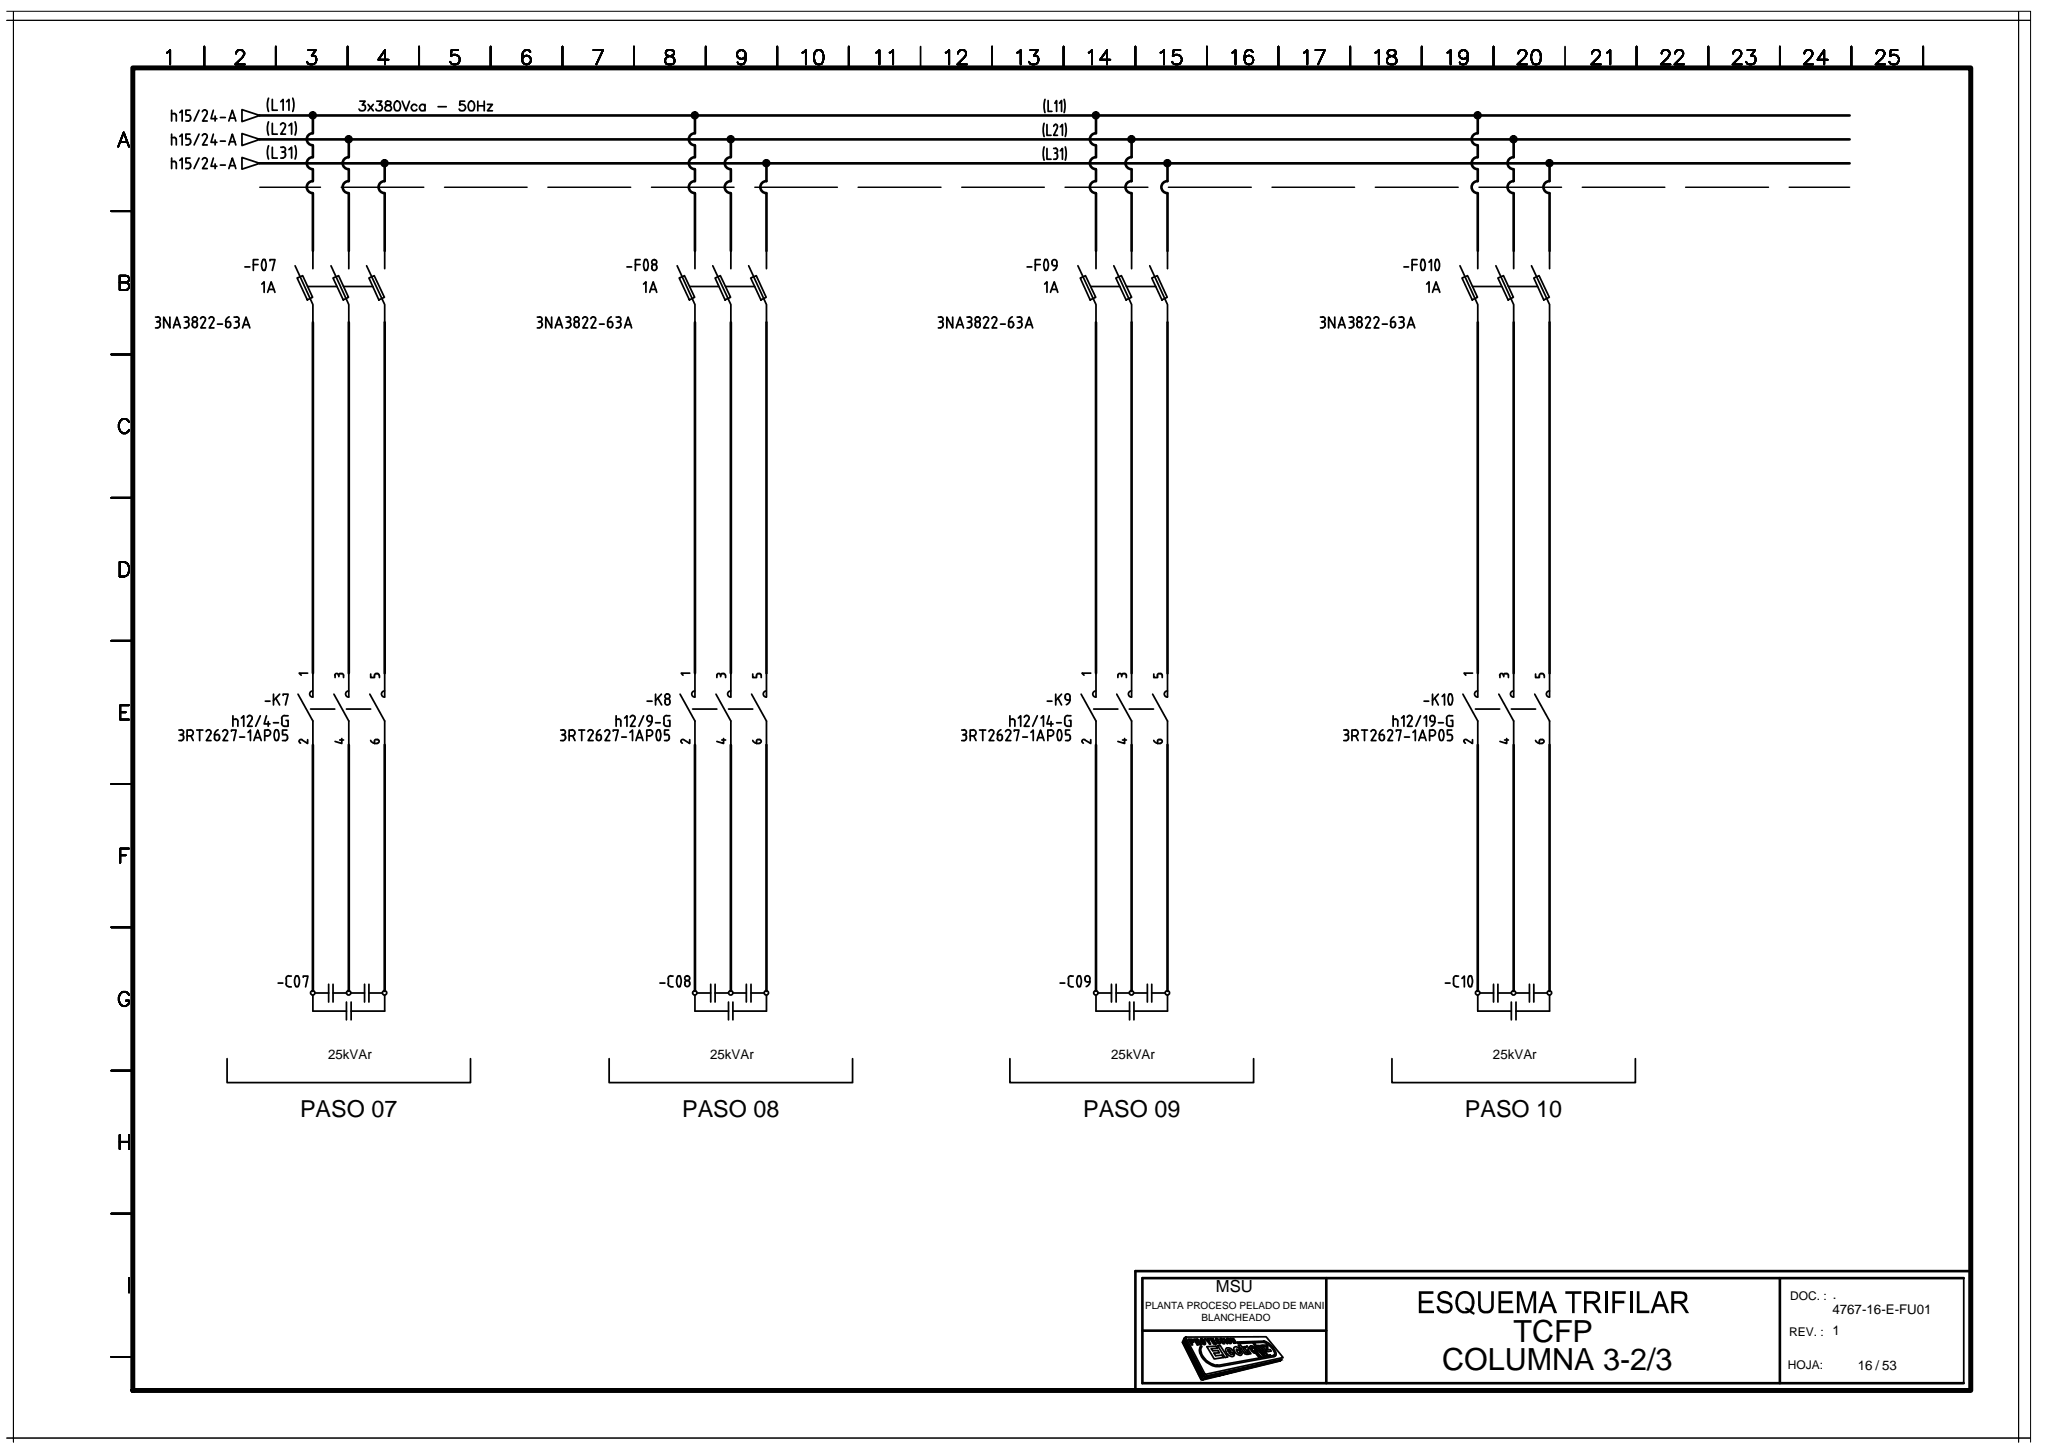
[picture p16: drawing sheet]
<svg xmlns="http://www.w3.org/2000/svg" width="297mm" height="210mm" viewBox="0 0 297 210" stroke-linecap="round" stroke-linejoin="round" font-family="sans-serif">
<defs><g id="words">
<g font-size="4.4">
<text x="219.5" y="194.6">TCFP</text>
<text x="209.2" y="198.8">COLUMNA 3-2/3</text>
</g>
<g font-size="3.4">
<text x="43.5" y="162.1">PASO 07</text>
<text x="98.9" y="162.1">PASO 08</text>
<text x="157.1" y="162.1">PASO 09</text>
<text x="212.5" y="162.1">PASO 10</text>
</g>
<text font-size="2.4" x="176.4" y="187.4">MSU</text>
<g font-size="1.9">
<text x="47.6" y="153.6">25kVAr</text>
<text x="103" y="153.6">25kVAr</text>
<text x="161.2" y="153.6">25kVAr</text>
<text x="216.5" y="153.6">25kVAr</text>
<text x="265.8" y="190.6">4767-16-E-FU01</text>
<text x="269.5" y="198.7">16 / 53</text>
</g>
<g font-size="1.7">
<text x="259.6" y="188.5">DOC. : .</text>
<text x="259.5" y="193.7">REV. : 1</text>
<text x="259.3" y="198.6">HOJA:</text>
</g>
<g font-size="1.5">
<text x="166.1" y="189.9">PLANTA PROCESO PELADO DE MANI</text>
<text x="174.3" y="191.6">BLANCHEADO</text>
</g>
</g></defs>
<path d="M1 1.6h293.5v207.6M1.9 1.7v1.2h290.9v-1.2v1.2h1.7h-1.7v205.7h1.7h-1.7v.6v-.6h-290.9v.6v-.6h-.9h.9v-205.7h-.9h.9zM1.9 2.9h290.9v205.7h-290.9z" fill="none" stroke="#000" stroke-width=".15"/>
<g fill="none" stroke="#000" stroke-width=".38">
<path d="M37.7 16.7h230.6M45.4 19.3a.87 .87 0 0 0-.9 .9 .87 .87 0 0 0 .9 .9M45.4 16.7v2.6M100.8 19.3a.87 .87 0 0 0-.9 .9 .87 .87 0 0 0 .9 .9M100.8 16.7v2.6M158.9 19.3a.87 .87 0 0 0-.8 .9 .87 .87 0 0 0 .8 .9M159 16.7v2.6M214.3 19.3a.87 .87 0 0 0-.9 .9 .87 .87 0 0 0 .9 .9M214.3 16.7v2.6M37.7 20.2h230.6M37.7 23.7h230.6M45.4 26.3a.87 .87 0 0 0-.9 .8 .87 .87 0 0 0 .9 .9"/>
<path d="M45.4 22.8a.87 .87 0 0 0-.9 .9 .87 .87 0 0 0 .9 .8M45.4 21.1v1.7M45.4 24.6v1.7M45.4 28.1v8.3M50.6 24.6v1.7a.87 .87 0 0 0-.9 .8 .87 .87 0 0 0 .9 .9M50.6 20.2v2.6a.87 .87 0 0 0-.9 .9 .87 .87 0 0 0 .9 .8M50.6 28.1v8.3M55.8 26.3a.87 .87 0 0 0-.9 .8 .87 .87 0 0 0 .9 .9M55.8 23.7v2.6M55.8 28.1v8.3M100.8 26.3a.87 .87 0 0 0-.9 .8 .87 .87 0 0 0 .9 .9M100.8 22.8a.87 .87 0 0 0-.9 .9 .87 .87 0 0 0 .9 .8"/>
<path d="M100.8 21.1v1.7M100.8 24.6v1.7M100.8 28.1v8.3M106 24.6v1.7a.87 .87 0 0 0-.9 .8 .87 .87 0 0 0 .9 .9M106 20.2v2.6a.87 .87 0 0 0-.9 .9 .87 .87 0 0 0 .9 .8M106 28.1v8.3M111.1 26.3a.87 .87 0 0 0-.8 .8 .87 .87 0 0 0 .8 .9M111.2 23.7v2.6M111.2 28.1v8.3M158.9 26.3a.87 .87 0 0 0-.8 .8 .87 .87 0 0 0 .8 .9M158.9 22.8a.87 .87 0 0 0-.8 .9 .87 .87 0 0 0 .8 .8M159 21.1v1.7"/>
<path d="M159 24.6v1.7M159 28.1v8.3M164.1 24.6v1.7a.87 .87 0 0 0-.9 .8 .87 .87 0 0 0 .9 .9M164.1 20.2v2.6a.87 .87 0 0 0-.9 .9 .87 .87 0 0 0 .9 .8M164.1 28.1v8.3M169.3 26.3a.87 .87 0 0 0-.9 .8 .87 .87 0 0 0 .9 .9M169.3 23.7v2.6M169.3 28.1v8.3M214.3 26.3a.87 .87 0 0 0-.9 .8 .87 .87 0 0 0 .9 .9M214.3 22.8a.87 .87 0 0 0-.9 .9 .87 .87 0 0 0 .9 .8M214.3 21.1v1.7M214.3 24.6v1.7"/>
<path d="M214.3 28.1v8.3M219.5 26.3a.87 .87 0 0 0-.8 .8 .87 .87 0 0 0 .8 .9M219.5 22.8a.87 .87 0 0 0-.8 .9 .87 .87 0 0 0 .8 .8M219.5 20.2v2.6M219.5 24.6v1.7M219.5 28.1v8.3M224.7 23.7v2.6a.87 .87 0 0 0-.8 .8 .87 .87 0 0 0 .8 .9M224.7 28.1v8.3M45.4 46.8v50.8M50.6 46.8v50.8M55.8 46.8v50.8M100.8 46.8v50.8"/>
<path d="M106 46.8v50.8M111.2 46.8v50.8M159 46.8v50.8M164.1 46.8v50.8M169.3 46.8v50.8M214.3 46.8v50.8M219.5 46.8v50.8M224.7 46.8v50.8M45.4 108.1v35.6M50.6 108.1v35.6M55.8 108.1v35.6M100.8 108.1v35.6"/>
<path d="M106 108.1v35.6M111.2 108.1v35.6M159 108.1v35.6M164.1 108.1v35.6M169.3 108.1v35.6M214.3 108.1v35.6M219.5 108.1v35.6M224.7 108.1v35.6M165.7 193h26.7M192.4 185.4v15.2M232.9 187.3v3.2M236.6 187.3v3.2"/>
<path d="M258.1 185.4v15.2M284.8 185.4h-119.1v15.2h119.1M285.8 184.4h-121.1v17.3"/>
</g>
<g fill="none" stroke="#000" stroke-width=".25">
<path d="M24.2 7.6l.5-.3v2M24.9 16v1.6M24.9 19.5v1.5M24.9 16.5h.4M24.9 20h.4M25.3 16.5l.2 .1 .1 1M25.3 19.9l.1 .1 .2 .2M26.1 16.3l.3-.3v1.6M26.1 19.8l.3-.3v1.5M27 17.6h.3M27.3 16.7a.41 .41 0 0 1 .3 .5M27.6 16h-.6v.7h.3"/>
<path d="M27.6 19.5h-.6v.6h.3M27.6 17.2l-.1 .3-.2 .1M28.9 16l-.7 1.6M28.9 19.5l-.7 1.5M29.4 16.2a.36 .36 0 0 1 .4-.2 .36 .36 0 0 1 .2 .5M29.4 19.7a.36 .36 0 0 1 .4-.3 .36 .36 0 0 1 .2 .6M29.6 6.8v3M30 16.5l-.6 1.1h.7M30 20l-.6 1h.7M30.9 16l-.3 1.2h.9M30.9 19.5l-.3 1.1h.9M31.2 16.8v.8"/>
<path d="M32 17h.7M33.2 17.6l.5-1.6 .5 1.6M33.4 17.1h.7M34.2 7.8a.51 .51 0 0 1 .4-.5h.4a.53 .53 0 0 1 .3 .8l-.2 .3-1 .9h1.4M35.1 15.9l2.6 .8-2.6 .9zM35.1 19.4l2.6 .8-2.6 .9zM39 14.2a2.73 2.73 0 0 0 0 2M39 17.7a2.73 2.73 0 0 0 0 1.9M39.5 14.4v1.6h.7M39.5 17.9v1.6h.7M40 6.8v3M40.7 18.1a.36 .36 0 0 1 .5-.2 .36 .36 0 0 1 .1 .5"/>
<path d="M40.7 14.8l.4-.4v1.6M41.4 18.4l-.7 1.1h.7M41.6 14.8l.3-.4v1.6M41.9 18.2l.4-.3v1.6M42.5 14.2a2.73 2.73 0 0 1 0 2M42.8 17.7a2.73 2.73 0 0 1 0 1.9M44.7 7.3h1.1l-.6 .8a.64 .64 0 0 1 .7 .6 .64 .64 0 0 1-.6 .6h-.6l-.2-.3M50.4 6.8v3M52.2 14.7h.8l-.5 .5a.44 .44 0 0 1 .5 .5 .44 .44 0 0 1-.6 .4l-.2-.1-.1-.2M53.4 15.1l.7 1M54.1 15.1l-.7 1M54.7 14.7h.7l-.4 .5a.44 .44 0 0 1 .5 .5 .44 .44 0 0 1-.6 .4l-.2-.1-.2-.2"/>
<path d="M56 14.8l-.1 .2 .2 .2a.58 .58 0 0 1 .7 .6 .49 .49 0 0 1-.6 .3 .49 .49 0 0 1-.4-.5 .68 .68 0 0 1 .7-.4l.1-.1 .1-.2a.48 .48 0 0 0-.7-.1zM56.3 8.7h-1.4l.9-1.4v2M57.4 14.8l.3-.1a.82 .82 0 0 1 0 1.4h-.1a.72 .72 0 0 1-.4-1.1zM58.3 14.7l.6 1.4 .5-1.4M60.5 15.4a.44 .44 0 0 0-.7-.1 .44 .44 0 0 0 0 .6 .44 .44 0 0 0 .7 0M60.8 6.8v3M61.6 15.4a.44 .44 0 0 0-.6-.1 .44 .44 0 0 0 0 .6 .44 .44 0 0 0 .6 0M61.6 15.1v1M63.5 15.5h1.2M66.5 7.3h-1l-.1 .9a.74 .74 0 0 1 1.1 0 .74 .74 0 0 1-.2 1.1 .74 .74 0 0 1-1-.3M67.4 14.7h-.7v.6a.49 .49 0 0 1 .7 0 .49 .49 0 0 1-.1 .7 .49 .49 0 0 1-.7-.2M68.1 14.8l.4-.1a.82 .82 0 0 1 0 1.4h-.2a.72 .72 0 0 1-.3-1.1z"/>
<path d="M69.3 14.7v1.4M69.3 15.4h.9M70.2 14.7v1.4M70.7 15.1h.7l-.7 1h.7M71.2 6.8v3M76.9 7.6a.62 .62 0 0 0-.9-.2 1.97 1.97 0 0 0-.2 1.6 .64 .64 0 0 0 1 .1 .64 .64 0 0 0-.2-1 .64 .64 0 0 0-.9 .6M81.6 6.8v3M86.1 7.3h1.4l-1 2M91.9 6.8v3M96.6 7.4a.45 .45 0 0 0 .3 .7 .82 .82 0 0 1 .9 .9l-.1 .1a.79 .79 0 0 1-1.2-.1 .65 .65 0 0 1 .6-.8l.4-.1a.45 .45 0 0 0 .2-.7l-.3-.1zM102.4 6.8v3M108.2 7.9a.64 .64 0 0 1-.9 .6 .64 .64 0 0 1-.3-1 .64 .64 0 0 1 1.1 .1 1.97 1.97 0 0 1-.2 1.7 .64 .64 0 0 1-.9-.3"/>
<path d="M112.7 6.8v3M116.4 7.6l.5-.3v2M118.4 7.4a.68 .68 0 0 1 .9 .2 1.66 1.66 0 0 1-.1 1.7 .73 .73 0 0 1-1-.3 1.84 1.84 0 0 1 .2-1.6zM123.1 6.8v3M127.1 7.6l.5-.3v2M129 7.6l.5-.3v2M133.5 6.8v3M137.2 7.6l.5-.3v2M138.9 7.8l.2-.4 .6-.1a.53 .53 0 0 1 .3 .8l-1.1 1.2h1.4M143.9 6.8v3M147.5 7.6l.5-.3v2M149.4 7.3h1.1l-.6 .8a.64 .64 0 0 1 .7 .6 .64 .64 0 0 1-.6 .6 .62 .62 0 0 1-.8-.3"/>
<path d="M151.4 17.9l-.1 .8 .1 1.1M151.6 14.4l-.2 .8 .2 1.1M151.8 18.1v1.5h.6M152 14.6v1.6h.6M153 15l.2-.4v1.6M153.1 18a.37 .37 0 0 1 .2 .6M153.1 18.1l-.3 .2M153.3 18.6l-.5 1h.6M153.7 15l.3-.4v1.6M153.8 18.4l.3-.3v1.5M154.3 6.8v3M154.3 14.4l.2 .8-.2 1.1"/>
<path d="M154.5 17.9l.1 .8-.1 1.1M157.9 7.6l.5-.3v2M161 8.7h-1.4l1-1.4v2M164.7 6.8v3M168.3 7.6l.5-.3v2M171.2 7.3h-1l-.1 .9a.74 .74 0 0 1 1.1-.1 .74 .74 0 0 1-.1 1.1 .74 .74 0 0 1-1.1-.2M175 6.8v3M178.7 7.6l.5-.3v2M181.7 7.6a.61 .61 0 0 0-.6-.3 .61 .61 0 0 0-.5 .3 1.56 1.56 0 0 0 .2 1.7 .64 .64 0 0 0 .9-.3 .64 .64 0 0 0-.4-.9 .64 .64 0 0 0-.8 .6M185.4 6.8v3M189.1 7.6l.5-.3v2M190.8 7.3h1.4l-1 2"/>
<path d="M195.8 6.8v3M199.5 7.6l.5-.3v2M201.4 7.4a.42 .42 0 0 0 .1 .7 .83 .83 0 0 1 1.1 .9l-.2 .1a.81 .81 0 0 1-1.2-.1 .65 .65 0 0 1 .6-.8l.3-.1a.45 .45 0 0 0 .3-.7l-.3-.1zM206.2 6.8v3M209.9 7.6l.5-.3v2M212.9 7.9a.64 .64 0 0 1-.9 .6 .64 .64 0 0 1-.2-1 .64 .64 0 0 1 1 .1 1.97 1.97 0 0 1-.2 1.7 .62 .62 0 0 1-.9-.3M216.6 6.8v3M220.2 7.8a.51 .51 0 0 1 .4-.5h.4a.53 .53 0 0 1 .3 .8l-1.2 1.2h1.4M222.4 7.4a.73 .73 0 0 1 1 .2 1.84 1.84 0 0 1-.2 1.7 .68 .68 0 0 1-1-.3 1.66 1.66 0 0 1 .2-1.6zM227 6.8v3M230.9 7.8l.2-.4 .6-.1a.53 .53 0 0 1 .3 .8l-1.2 1.2h1.4M233.1 7.6l.5-.3v2"/>
<path d="M237.4 6.8v3M241 7.8a.51 .51 0 0 1 .4-.5h.4a.53 .53 0 0 1 .3 .8l-.2 .3-1 .9h1.4M243 7.8l.2-.4 .6-.1a.53 .53 0 0 1 .3 .8l-1.2 1.2h1.4M247.8 6.8v3M251.4 7.8a.51 .51 0 0 1 .4-.5h.4a.53 .53 0 0 1 .3 .8l-1.2 1.2h1.3M253.4 7.3h1.2l-.6 .8a.64 .64 0 0 1 .7 .6 .64 .64 0 0 1-.7 .6 .62 .62 0 0 1-.8-.3M258.1 6.8v3M261.7 7.8a.51 .51 0 0 1 .4-.5h.4a.53 .53 0 0 1 .3 .8l-1.2 1.2h1.4M265.1 8.7h-1.5l1-1.4v2M268.5 6.8v3M272.2 7.8a.51 .51 0 0 1 .3-.5h.4a.53 .53 0 0 1 .3 .8l-.1 .3-1.1 .9h1.4M275.2 7.3h-1l-.1 .9a.74 .74 0 0 1 1.1-.1 .74 .74 0 0 1-.1 1.1 .74 .74 0 0 1-1.1-.2"/>
<path d="M278.9 6.8v3M16.1 30.6h3.2M17.1 21.3l.8-2.1 .8 2.1M17.4 20.6h1M24.9 22.9v1.6M24.9 23.4h.4M25.3 23.4h.1l.2 .3M25.6 20.3v.7M25.6 23.7v.8M26.1 23.3l.3-.4v1.6M27 21h.3M27 24.5h.3"/>
<path d="M27.3 20.1h.2l.1 .4M27.3 23.6a.45 .45 0 0 1 .3 .4 .45 .45 0 0 1-.3 .5M27.6 22.9h-.6v.7h.3M27.6 20.5a.4 .4 0 0 1-.3 .5M28.9 22.9l-.7 1.6M29.4 23.2a.36 .36 0 0 1 .4-.3 .36 .36 0 0 1 .2 .5M30 23.4l-.6 1.1h.7M30.9 22.9l-.3 1.2h.9M31.2 20.3v.7M31.2 23.8v.7M32 20.5h.7M32 23.9h.7"/>
<path d="M33.2 21l.5-1.5 .5 1.5M33.2 24.5l.5-1.6 .5 1.6M33.4 20.6h.7M33.4 24h.7M35.1 22.8l2.6 .9-2.6 .8zM35.5 38.7h.7M36.7 38.4h.7M37.4 37.7h-.7v1.5M38.1 37.8a1.08 1.08 0 0 0 .2 1.4l.2-.1M38.4 37.8a1.46 1.46 0 0 1 0 1.3M38.5 37.7l-.2-.1-.2 .1M39 21.1a2.73 2.73 0 0 0 0 2"/>
<path d="M39.2 37.8v-.1h.7l-.4 1.5M39.5 21.4v1.5h.7M40.7 21.4h.4M40.7 22.9h.4M41 21.3a.37 .37 0 0 1 .4 .5 .37 .37 0 0 1-.5 .2M41 22a.41 .41 0 0 1 .4 .5M41.4 22.5l-.2 .3-.2 .1M41.9 21.7l.4-.3v1.5M42.8 21.1a2.73 2.73 0 0 1 0 2M42.8 38.6l2.6 5.6v2.6M45.4 36.4v2.6M48 38.6l2.6 5.6v2.6"/>
<path d="M50.6 36.4v2.6M53.2 38.6l2.6 5.6v2.6M55.8 36.4v2.6M90.9 38.7h.7M92.2 38.4h.6M92.8 37.7h-.6v1.5M93.5 37.8a1.46 1.46 0 0 0 0 1.3M93.8 37.8a1.08 1.08 0 0 1-.1 1.4l-.2-.1M93.8 37.7l-.1-.1-.2 .1M94.5 38.9a.36 .36 0 0 0 .4 .3 .36 .36 0 0 0 .4-.3M94.6 38.7v.2M95.3 38.7a.36 .36 0 0 0-.4-.4 .36 .36 0 0 0-.4 .4"/>
<path d="M95.3 38.7v.2M98.2 38.6l2.6 5.6v2.6M100.8 36.4v2.6M103.4 38.6l2.6 5.6v2.6M106 36.4v2.6M108.6 38.6l2.6 5.6v2.6M111.2 36.4v2.6M149 38.7h.6M150.2 38.4h.7M150.9 37.7h-.7v1.5M151.4 21.3l-.1 .8 .1 1.1M151.6 37.8a1.46 1.46 0 0 0 0 1.3"/>
<path d="M151.8 21.5v1.6h.6M151.9 37.8a1.08 1.08 0 0 1-.2 1.4l-.2-.1M151.9 37.7l-.2-.1-.2 .1M152.6 38a.36 .36 0 0 1 .3-.3 .36 .36 0 0 1 .4 .3v.5M152.6 38.2l.1 .3 .6 .1M152.6 38v.2M152.8 21.5h.3M152.8 23.1h.3M153 22.2h.1M153.1 21.5a.37 .37 0 0 1 .3 .4 .37 .37 0 0 1-.3 .3M153.1 22.2h.1l.2 .3M153.3 38.5a.78 .78 0 0 1-.5 .7"/>
<path d="M153.4 22.7l-.2 .4h-.1M153.4 22.5v.3M153.8 21.9l.3-.4v1.6M154.5 21.3l.1 .8-.1 1.1M156.3 38.6l2.7 5.6v2.6M159 36.4v2.6M161.5 38.6l2.6 5.6v2.6M164.1 36.4v2.6M166.8 38.6l2.5 5.6v2.6M169.3 36.4v2.6M203.6 38.7h.7M204.8 38.4h.7"/>
<path d="M205.5 37.7h-.7v1.5M206.2 37.8a1.46 1.46 0 0 0 0 1.3M206.5 37.8a1.08 1.08 0 0 1-.1 1.4l-.2-.1M206.5 37.7l-.1-.1-.2 .1M207.3 38l.3-.3v1.5M208.3 37.8a1.46 1.46 0 0 0 0 1.3M208.6 37.8a1.08 1.08 0 0 1-.2 1.4l-.2-.1M208.6 37.7l-.2-.1-.2 .1M211.8 38.6l2.5 5.6v2.6M214.3 36.4v2.6M217 38.6l2.5 5.6v2.6M219.5 36.4v2.6"/>
<path d="M222.1 38.6l2.6 5.6v2.6M224.7 36.4v2.6M16.1 51.4h3.2M17.4 41l1.1-.1a.54 .54 0 0 0 0-.8l-1.1-.1v2.1h.8a.55 .55 0 0 0 .5-.6 .55 .55 0 0 0-.5-.5M22.6 46h.3M22.6 47.6h.3M22.7 46.7h.2M22.9 46a.36 .36 0 0 1 .3 .3 .36 .36 0 0 1-.3 .4M22.9 46.6l.2 .1 .1 .3M23.2 47a.4 .4 0 0 1-.3 .5M24.6 46v1.6l-.9-1.6v1.6M25.1 47.6l.6-1.6 .5 1.6"/>
<path d="M25.3 47.1h.7M26.7 46h.4M26.7 47.6h.4M26.9 46.7h.2M27 46a.36 .36 0 0 1 .4 .3 .36 .36 0 0 1-.4 .4M27 46.6l.2 .1 .2 .3M27.4 47a.4 .4 0 0 1-.4 .5M27.9 47a.38 .38 0 0 0 .4 .5 .38 .38 0 0 0 .3-.5M28.6 47a.36 .36 0 0 0-.3-.4 .36 .36 0 0 0-.4 .4M29.1 46.2a.36 .36 0 0 1 .5-.2 .36 .36 0 0 1 .1 .5M29.8 46.5l-.7 1.1h.7M30.3 46.2a.36 .36 0 0 1 .5-.2 .36 .36 0 0 1 .2 .5"/>
<path d="M31 46.5l-.6 1.1h.6M31.5 47h.8M33.1 46.6a.32 .32 0 0 1 .3 .4M33.1 46.7h-.3v.5M33.2 46l-.4 .4-.1 .3M33.4 47a.37 .37 0 0 1-.2 .5 .37 .37 0 0 1-.5-.3M34 46h.3M34 47.6h.3M34.2 46.7h.1M34.3 46a.36 .36 0 0 1 .4 .3 .36 .36 0 0 1-.4 .4M34.3 46.6l.2 .1 .2 .3M34.7 47a.4 .4 0 0 1-.4 .5"/>
<path d="M35.2 47.6l.5-1.6 .5 1.6M35.3 47.1h.8M38 41.2l.3-.3v1.5M38.8 42.4l.5-1.5 .6 1.5M39 42h.7M43.1 40.3l.8-.3 1.4 3.1-.7 .4zM44.6 41.6h4.3M48.3 40.3l.8-.3 1.4 3.1-.7 .4zM49.8 41.6h4.3M53.5 40.3l.8-.3 1.5 3.1-.9 .4zM77.9 46h.4M77.9 47.6h.4"/>
<path d="M78.1 46.7h.2M78.3 46a.36 .36 0 0 1 .3 .3 .36 .36 0 0 1-.3 .4M78.3 46.6l.1 .1 .2 .3M78.6 47.2l-.2 .3h-.1M78.7 47v.2M80 46v1.6l-.8-1.6v1.6M80.5 47.6l.6-1.6 .5 1.6M80.7 47.1h.7M82.1 46h.3M82.1 47.6h.3M82.4 46a.37 .37 0 0 1 .4 .4 .37 .37 0 0 1-.5 .3M82.4 46.6l.2 .1 .2 .3"/>
<path d="M82.8 47.2l-.2 .3h-.2M82.8 47v.2M83.3 47v.2M84 47a.36 .36 0 0 0-.4-.4 .36 .36 0 0 0-.3 .4M84 47a.37 .37 0 0 1-.3 .5 .37 .37 0 0 1-.4-.3M84.5 46.2a.36 .36 0 0 1 .5-.2 .36 .36 0 0 1 .2 .5l-.7 1.1h.7M85.7 46.2a.36 .36 0 0 1 .5-.2 .36 .36 0 0 1 .1 .5M86.4 46.5l-.7 1.1h.7M87 47h.6M88.1 46.7v.5a.37 .37 0 0 0 .5 .3 .37 .37 0 0 0 .3-.5M88.1 46.7h.4M88.5 46.6a.32 .32 0 0 1 .4 .4"/>
<path d="M88.7 46l-.5 .4-.1 .3M89.4 46h.3M89.4 47.6h.3M89.5 46.7h.2M89.7 46a.36 .36 0 0 1 .3 .3 .36 .36 0 0 1-.3 .4M89.7 46.6l.2 .1 .1 .3M90 47a.4 .4 0 0 1-.3 .5M90.6 47.6l.5-1.6 .5 1.6M90.7 47.1h.8M93.3 41.2l.4-.3v1.5M94.2 42.4l.5-1.5 .6 1.5M94.4 42h.7"/>
<path d="M98.5 40.3l.8-.3 1.5 3.1-.8 .4zM100 41.6h4.3M103.7 40.3l.8-.3 1.5 3.1-.8 .4zM105.2 41.6h4.3M108.9 40.3l.8-.3 1.4 3.1-.7 .4zM136.1 46h.3M136.1 47.6h.3M136.3 46.7h.1M136.4 46a.36 .36 0 0 1 .4 .3 .36 .36 0 0 1-.4 .4M136.4 46.6l.2 .1 .2 .3M136.8 47a.4 .4 0 0 1-.4 .5M138.2 46v1.6l-.9-1.6v1.6"/>
<path d="M138.7 47.6l.5-1.6 .5 1.6M138.9 47.1h.7M140.3 46h.3M140.3 47.6h.3M140.6 46a.37 .37 0 0 1 .3 .4 .37 .37 0 0 1-.5 .3M140.6 46.6l.1 .1 .2 .3M140.9 47a.4 .4 0 0 1-.3 .5M141.5 47v.2M142.2 47a.36 .36 0 0 0-.4-.4 .36 .36 0 0 0-.4 .4M142.2 47a.37 .37 0 0 1-.3 .5 .37 .37 0 0 1-.5-.3M143 46l-.4 .2M143 46a.36 .36 0 0 1 .3 .5"/>
<path d="M143.3 46.5l-.6 1.1h.7M143.9 46.2a.36 .36 0 0 1 .5-.2 .36 .36 0 0 1 .1 .5l-.6 1.1h.7M145.1 47h.7M146.3 47.2a.36 .36 0 0 0 .3 .3 .36 .36 0 0 0 .4-.3M146.3 46.7h.3M146.3 46.7v.5M146.6 46.6a.32 .32 0 0 1 .4 .4M146.8 46l-.2 .1-.3 .6M147 47v.2M147.5 46h.4M147.5 47.6h.4M147.8 46a.37 .37 0 0 1 .4 .4 .37 .37 0 0 1-.5 .3"/>
<path d="M147.8 46.6l.2 .1 .2 .3M148.2 47a.4 .4 0 0 1-.4 .5M148.7 47.6l.6-1.6 .5 1.6M148.9 47.1h.7M151.5 41.2l.3-.3v1.5M152.4 42.4l.5-1.5 .5 1.5M152.5 42h.7M156.7 40.3l.7-.3 1.5 3.1-.8 .4zM158.2 41.6h4.2M161.8 40.3l.8-.3 1.5 3.1-.8 .4zM163.4 41.6h4.2M167 40.3l.9-.3 1.4 3.1-.8 .4z"/>
<path d="M191.5 46h.4M191.5 47.6h.4M191.8 46a.37 .37 0 0 1 .4 .4 .37 .37 0 0 1-.5 .3M191.8 46.6l.2 .1 .2 .3M192.2 47a.4 .4 0 0 1-.4 .5M193.6 46v1.6l-.9-1.6v1.6M194.1 47.6l.5-1.6 .5 1.6M194.2 47.1h.8M195.7 46h.3M195.7 47.6h.3M195.8 46.7h.2M196 46a.36 .36 0 0 1 .3 .3 .36 .36 0 0 1-.3 .4"/>
<path d="M196 46.6l.2 .1 .1 .3M196.3 47a.4 .4 0 0 1-.3 .5M196.8 47.2a.36 .36 0 0 0 .4 .3 .36 .36 0 0 0 .3-.3M196.9 47v.2M197.5 47a.36 .36 0 0 0-.3-.4 .36 .36 0 0 0-.4 .4M197.6 47v.2M198.4 46a.36 .36 0 0 1 .3 .5l-.6 1.1h.7M198.4 46l-.4 .2M199.3 46.2a.36 .36 0 0 1 .5-.2 .36 .36 0 0 1 .1 .5l-.6 1.1h.7M200.5 47h.7M202 46.6a.32 .32 0 0 1 .4 .4M202.1 46.7h-.4v.5"/>
<path d="M202.2 46l-.3 .1-.2 .6M202.4 47a.37 .37 0 0 1-.3 .5 .37 .37 0 0 1-.4-.3M202.9 46h.4M202.9 47.6h.4M203.3 46a.37 .37 0 0 1 .3 .4 .37 .37 0 0 1-.5 .3M203.3 46.6l.1 .1 .2 .3M203.6 47a.4 .4 0 0 1-.3 .5M204.1 47.6l.5-1.6 .6 1.6M204.3 47.1h.7M206.9 41.2l.4-.3v1.5M207.8 42.4l.5-1.5 .5 1.5M207.9 42h.8"/>
<path d="M212 40.3l.9-.3 1.4 3.1-.8 .4zM213.6 41.6h4.2M217.3 40.3l.8-.3 1.4 3.1-.8 .4zM218.8 41.6h4.2M222.5 40.3l.7-.3 1.5 3.1-.8 .4zM16.1 72.2h3.2M18.7 61.2a.71 .71 0 0 0-1-.3 1.2 1.2 0 0 0 .1 2 .8 .8 0 0 0 .9-.6M16.1 92.9h3.2M17.4 81.5a1.14 1.14 0 0 1 1.2 .5 1.14 1.14 0 0 1-.1 1.3l-.5 .3h-.6zM44.6 97.6h-1.2l.3 .3M45.4 97.6v3.5M48.6 98v.3"/>
<path d="M49.1 98v.2M49.4 97.7l-.3 .3a.28 .28 0 0 0-.3-.3 .28 .28 0 0 0-.2 .3M49.4 97.7h.2M49.6 97.7l.2 .1v.5M50.6 97.6v3.5a.44 .44 0 0 1-.5-.4 .44 .44 0 0 1 .5-.5M54.6 97.7l-.2 .1-.1 .5h-.5v-.5M54.6 97.7h.1M54.7 97.7l.3 .3M55 98v.3M55.8 97.6v3.5M100 97.6h-1.2l.3 .3M100.8 97.6v3.5"/>
<path d="M104.5 98a.28 .28 0 0 0-.3-.3 .28 .28 0 0 0-.2 .3v.3M104.5 98v.2M104.8 97.7l-.3 .3M104.8 97.7h.1M104.9 97.7l.3 .3M105.2 98v.3M106 97.6v3.5a.44 .44 0 0 1-.5-.4 .44 .44 0 0 1 .5-.5M110 97.7l-.2 .1-.1 .5h-.5v-.5M110 97.7h.2M110.1 97.7l.3 .1v.5M111.2 97.6v3.5M158.2 97.6h-1.3l.3 .3"/>
<path d="M159 97.6v3.5M162.7 98a.28 .28 0 0 0-.3-.3 .28 .28 0 0 0-.3 .3v.3M162.7 98v.2M163 97.7l-.3 .3M163 97.7h.1M163.1 97.7l.2 .1 .1 .5M164.1 97.6v3.5a.44 .44 0 0 1-.4-.4 .44 .44 0 0 1 .4-.5M167.3 97.8v.5h.6v-.3M168.1 97.7l-.2 .3M168.1 97.7h.2M168.3 97.7l.2 .1 .1 .5M169.3 97.6v3.5"/>
<path d="M213.6 97.6h-1.3l.3 .3M214.3 97.6v3.5M217.6 98v.3M218.1 98v.2M218.3 97.7l-.2 .3a.28 .28 0 0 0-.3-.3 .28 .28 0 0 0-.3 .3M218.4 97.7h.1M218.5 97.7l.2 .1 .1 .5M219.5 97.6v3.5M223.5 97.7l-.2 .1v.5h-.6v-.5M223.6 97.7h.1M223.7 97.7l.2 .3M224 98v.3"/>
<path d="M224.7 97.6v3.5a.44 .44 0 0 1-.4-.4 .44 .44 0 0 1 .4-.5M16.1 113.7h3.2M17.4 103.3h.8M18.7 102.3h-1.3v2.1h1.3M26 105.9h.3M26 107.4h.3M26.1 106.6h.2M26.3 105.9a.36 .36 0 0 1 .3 .3 .36 .36 0 0 1-.3 .4M26.3 106.5l.1 .1 .2 .3M26.6 106.9a.4 .4 0 0 1-.3 .5M27.6 105.9a.44 .44 0 0 1 .4 .4 .44 .44 0 0 1-.4 .5h-.5M27.6 105.9h-.5v1.5"/>
<path d="M27.7 106.8l.3 .6M28.5 105.9h.9M29 105.9v1.5M29.9 106.1a.36 .36 0 0 1 .5-.2 .36 .36 0 0 1 .2 .5l-.7 1h.7M31.1 106.6v.5a.37 .37 0 0 0 .5 .3 .37 .37 0 0 0 .2-.5M31.1 106.6h.4M31.5 106.5a.32 .32 0 0 1 .3 .4M31.6 105.9l-.4 .4-.1 .3M32.3 106.1a.36 .36 0 0 1 .5-.2 .36 .36 0 0 1 .2 .5l-.7 1h.7M33.6 106.1v-.2h.6l-.3 1.5M33.8 104.3h.4M33.8 103.8v1.6"/>
<path d="M34.2 104.3h.1l.2 .3M34.5 104.6v.8M34.8 106.9h.7M35 104.2l.3-.4v1.6M35.9 104a.36 .36 0 0 1 .5-.2 .36 .36 0 0 1 .1 .5M36 106.2l.3-.3v1.5M36.5 104.3l-.6 1.1h.7M36.8 107.4l.6-1.5 .5 1.5M37 107h.7M37.8 103.8l-.7 1.6M38.4 106.8h.4M38.5 101.7h.7"/>
<path d="M38.7 103.8l-.4 1.2h.9M38.8 105.9a.44 .44 0 0 1 .4 .4 .44 .44 0 0 1-.4 .5M38.8 105.9h-.4v1.5M38.9 104.7v.7M39.7 104.8h.7M39.7 100.7v1.6M39.9 106l.2-.1a1.03 1.03 0 0 1 0 1.5h-.1a1.27 1.27 0 0 1-.1-1.4zM40 101.3l.6 1M40.6 100.7l-.9 .9M40.9 104.3v.6M41 107.4h.4M41.1 100.9v-.2h.7l-.4 1.6"/>
<path d="M41.3 103.8l-.4 .2v.2M41.3 103.8h.5M41.3 106.5l.2 .1 .2 .3M41.5 104.5h.3v.9l-.7-.1-.2-.4M41.6 105.9h-.6v.7h.4M41.7 106.9a.4 .4 0 0 1-.4 .5M43.2 100.7l2.2 3.9v3.5M43.8 107.3a.28 .28 0 0 0-.4 .2l.2 .3M44.6 107.3v.6l-.8-.6M45 102.9h3.6M45.4 100.2a.44 .44 0 0 0-.5 .5 .44 .44 0 0 0 .5 .4M48.4 100.7l2.2 3.9v3.5"/>
<path d="M49.3 107.3h.5M49.6 107.1v.8l-1-.3M50.2 102.9h3.6M53.6 100.7l2.2 3.9v3.5M53.8 107.4l.3 .3 .2 .1M54.3 107.6v.3h.4M54.6 107.3h-.2l-.1 .2M54.6 107.3h.1M54.7 107.3a.28 .28 0 0 1 .3 .2 .28 .28 0 0 1-.3 .3M55.8 100.2a.44 .44 0 0 0-.5 .5 .44 .44 0 0 0 .5 .4M81.3 105.9h.4M81.6 105.9a.37 .37 0 0 1 .4 .4 .37 .37 0 0 1-.5 .3"/>
<path d="M81.6 106.5l.2 .1 .2 .3M82 107.1l-.2 .3h-.5M82 106.9v.2M83 105.9a.44 .44 0 0 1 .4 .4 .44 .44 0 0 1-.4 .5h-.4M83 105.9h-.4v1.5M83.1 106.8l.3 .6M83.9 105.9h.9M84.4 105.9v1.5M85.6 105.9l-.3 .2M85.7 105.9a.36 .36 0 0 1 .3 .5M85.9 106.4l-.6 1h.7M86.5 106.6h.4"/>
<path d="M86.5 106.6v.5M86.8 106.5a.32 .32 0 0 1 .4 .4M87 105.9l-.4 .4-.1 .3M87.2 106.9a.37 .37 0 0 1-.3 .5 .37 .37 0 0 1-.4-.3M87.7 106.1a.36 .36 0 0 1 .5-.2 .36 .36 0 0 1 .2 .5M88.4 106.4l-.6 1h.6M88.9 106.1v-.2h.8l-.4 1.5M89.4 104.3h.3M89.4 103.8v1.6M89.7 104.3h.2l.1 .3M90 104.6v.8M90.2 106.9h.6"/>
<path d="M90.6 104.2l.3-.4v1.6M91.4 106.2l.3-.3v1.5M91.4 104a.36 .36 0 0 1 .5-.2 .36 .36 0 0 1 .2 .5l-.7 1.1h.7M92.2 107.4l.6-1.5 .5 1.5M92.4 107h.7M93.3 103.8l-.6 1.6M93.8 106.8h.4M93.9 104.3l.1 .3 .2 .1M93.9 101.7h.7M93.9 104.2v.1M94.2 105.9a.44 .44 0 0 1 .5 .4 .44 .44 0 0 1-.5 .5M94.2 105.9h-.4v1.5"/>
<path d="M94.2 104.7h.4M94.5 104.6a.78 .78 0 0 1-.5 .8M94.6 104.1a.36 .36 0 0 0-.4-.3 .36 .36 0 0 0-.3 .3M94.6 104.2v.4M95.1 104.8h.7M95.1 100.7v1.6M95.4 101.3l.6 1M95.7 106a1.46 1.46 0 0 1 0 1.3M95.7 106l-.2-.1a1.03 1.03 0 0 0 0 1.5l.2-.1M95.9 100.7l-.8 .9M96.3 104.9v.2l.4 .3M96.3 104.3v.6"/>
<path d="M96.4 107.4h.3M96.4 101.7a.36 .36 0 0 1 .4-.4 .36 .36 0 0 1 .4 .4v.2M96.4 101.9a.36 .36 0 0 0 .4 .4 .36 .36 0 0 0 .4-.4M96.5 101.7v.2M96.7 103.8l-.4 .2v.2M96.7 106.5l.2 .1 .2 .3M96.7 103.8h.5M96.9 104.5h.3v.9h-.5M97 105.9h-.6v.7h.3M97.1 106.9a.4 .4 0 0 1-.4 .5M98.6 100.7l2.2 3.9v3.5M99.2 107.3a.28 .28 0 0 0-.4 .2l.2 .3"/>
<path d="M100 107.3v.6l-.8-.6M100.5 102.9h3.5M100.8 100.2a.44 .44 0 0 0-.5 .5 .44 .44 0 0 0 .5 .4M103.8 100.7l2.2 3.9v3.5M104.7 107.3h.5M104.9 107.1v.8l-.9-.3M105.7 102.9h3.5M109 100.7l2.2 3.9v3.5M109.2 107.4l.3 .3 .2 .1M109.7 107.6v.3h.5M110 107.3h-.2l-.1 .2M110 107.3h.2"/>
<path d="M110.1 107.3a.28 .28 0 0 1 .3 .2 .28 .28 0 0 1-.3 .3M111.1 100.2a.44 .44 0 0 0-.4 .5 .44 .44 0 0 0 .4 .4M139.5 105.9h.3M139.8 105.9a.37 .37 0 0 1 .4 .4 .37 .37 0 0 1-.5 .3M139.8 106.5l.2 .1 .2 .3M140.2 106.9a.4 .4 0 0 1-.4 .5h-.3M141.1 105.9a.44 .44 0 0 1 .5 .4 .44 .44 0 0 1-.5 .5h-.4M141.1 105.9h-.4v1.5M141.2 106.8l.4 .6M142.1 105.9h.9M142.5 105.9v1.5M143.8 105.9a.36 .36 0 0 1 .3 .5l-.6 1h.6"/>
<path d="M143.8 105.9l-.4 .2M145 106.5a.32 .32 0 0 1 .4 .4M145 106.6h-.3v.5M145.2 105.9l-.3 .1-.2 .6M145.4 106.9a.37 .37 0 0 1-.3 .5 .37 .37 0 0 1-.4-.3M146.2 105.9l-.3 .2M146.2 105.9a.36 .36 0 0 1 .3 .5l-.6 1h.7M146.5 103.8v1.6M146.5 104.3h.4M146.9 104.3h.1l.2 .3M147.1 106.1v-.2h.7l-.4 1.5M147.2 104.6v.8"/>
<path d="M147.7 104.2l.3-.4v1.6M148.3 106.9h.7M148.6 104a.36 .36 0 0 1 .5-.2 .36 .36 0 0 1 .1 .5l-.7 1.1h.8M149.5 106.2l.4-.3v1.5M150.4 107.4l.5-1.5 .5 1.5M150.5 103.8l-.7 1.6M150.5 107h.8M151 104.2l.3-.4v1.6M151.9 101.7h.7M152 106.8h.4M152.2 103.8l-.4 1.2h.9M152.4 105.9a.44 .44 0 0 1 .4 .4 .44 .44 0 0 1-.4 .5"/>
<path d="M152.4 105.9h-.4v1.5M152.4 104.7v.7M153.1 100.7v1.6M153.2 104.8h.7M153.5 101.3l.5 1M153.5 106l.1-.1a1.03 1.03 0 0 1 0 1.5l-.1-.1M153.5 106a1.46 1.46 0 0 0 0 1.3M154 100.7l-.9 .9M154.4 104.9l.3 .4 .2 .1M154.5 101a.36 .36 0 0 1 .3-.3 .36 .36 0 0 1 .4 .3 .98 .98 0 0 1-.5 1.2M154.5 101.2v.2l.3 .1M154.5 101v.2"/>
<path d="M154.6 107.4h.3M154.9 101.5h.3M154.9 103.8l-.4 .2-.1 .9M154.9 106.5l.2 .1 .1 .3M154.9 103.8h.4M155.1 104.5h.2v.9h-.4M155.2 105.9h-.6v.7h.3M155.2 106.9a.4 .4 0 0 1-.3 .5M156.8 100.7l2.2 3.9v3.5M157.4 107.3a.28 .28 0 0 0-.5 .2l.2 .3M158.2 107.3v.6l-.8-.6M158.6 102.9h3.5"/>
<path d="M158.9 100.2a.44 .44 0 0 0-.4 .5 .44 .44 0 0 0 .4 .4M162 100.7l2.1 3.9v3.5M162.8 107.3h.6M163.1 107.1v.8l-1-.3M163.8 102.9h3.5M167.2 100.7l2.1 3.9v3.5M167.3 107.4l.3 .3 .3 .1M167.9 107.6v.3h.4M168.1 107.3h.2M168.2 107.3h-.2l-.1 .2M168.3 107.3a.28 .28 0 0 1 .3 .2 .28 .28 0 0 1-.3 .3M169.3 100.2a.44 .44 0 0 0-.4 .5 .44 .44 0 0 0 .4 .4"/>
<path d="M194.9 105.9h.3M194.9 107.4h.3M195.1 106.6h.1M195.2 105.9a.36 .36 0 0 1 .4 .3 .36 .36 0 0 1-.4 .4M195.2 106.5l.2 .1 .2 .3M195.6 106.9a.4 .4 0 0 1-.4 .5M196.1 106.8h.5M196.5 105.9a.44 .44 0 0 1 .5 .4 .44 .44 0 0 1-.5 .5M196.6 105.9h-.5v1.5M196.6 106.8l.4 .6M197.5 105.9h.8M197.9 105.9v1.5"/>
<path d="M198.9 106.1a.36 .36 0 0 1 .4-.2 .36 .36 0 0 1 .2 .5l-.6 1h.7M200.1 106.6v.5a.37 .37 0 0 0 .4 .3 .37 .37 0 0 0 .3-.5M200.1 106.6h.3M200.4 106.5a.32 .32 0 0 1 .4 .4M200.6 105.9l-.3 .1-.2 .6M201.3 106.1a.36 .36 0 0 1 .5-.2 .36 .36 0 0 1 .1 .5l-.6 1h.7M202.1 104.3h.3M202.1 103.8v1.6M202.4 104.3h.2l.1 .3M202.5 106.1v-.2h.7l-.3 1.5M202.7 104.6v.8M203.3 104.2l.3-.4v1.6"/>
<path d="M203.7 106.9h.7M204.4 103.8a.36 .36 0 0 1 .4 .5l-.7 1.1h.7M204.5 103.8l-.4 .2M204.9 106.2l.4-.3v1.5M205.8 107.4l.5-1.5 .5 1.5M206 107h.7M206 103.8l-.6 1.6M206.5 104.2l.4-.4v1.6M206.5 101.7h.7M207.4 104.3l.2 .3 .5 .1M207.4 104.2v.1M207.8 105.9a.44 .44 0 0 1 .4 .4 .44 .44 0 0 1-.4 .5h-.5"/>
<path d="M207.8 105.9h-.5v1.5M207.8 100.7v1.6M208.1 104.6a.78 .78 0 0 1-.5 .8M208.1 104.1a.36 .36 0 0 0-.3-.3 .36 .36 0 0 0-.4 .3M208.1 104.2v.4M208.1 101.3l.5 1M208.6 104.8h.7M208.6 100.7l-.8 .9M208.9 106l.2-.1a1.03 1.03 0 0 1 0 1.5h-.1a1.27 1.27 0 0 1-.1-1.4zM209.2 101l.3-.3v1.6M209.8 104.9l.1 .2 .3 .3M209.8 104.3v.6"/>
<path d="M210.1 102.2l.2 .1 .2-.1M210.2 100.7a1.46 1.46 0 0 0 0 1.4M210.2 103.8l-.3 .2-.1 .2M210.3 103.8h.4M210.3 106.5l.2 .1 .2 .3M210.4 104.5h.3v.9h-.4M210.5 100.7a1.46 1.46 0 0 1 0 1.4M210.5 100.7h-.2h-.2M210.6 105.9h-.7v.7h.4M210.7 106.9a.4 .4 0 0 1-.4 .5h-.4M212.2 100.7l2.1 3.9v3.5M212.3 107.5l.2 .3"/>
<path d="M212.7 107.3a.28 .28 0 0 0-.4 .2M213.6 107.3v.6l-.8-.6M214 102.9h3.5M214.3 100.2a.44 .44 0 0 0-.4 .5 .44 .44 0 0 0 .4 .4M217.4 100.7l2.1 3.9v3.5M218.2 107.3h.6M218.5 107.1v.8l-.9-.3M219.2 102.9h3.5M219.5 100.2a.44 .44 0 0 0-.4 .5 .44 .44 0 0 0 .4 .4M222.6 100.7l2.1 3.9v3.5M222.7 107.4l.3 .3 .2 .1M223.3 107.6v.3h.4"/>
<path d="M223.5 107.3h-.2v.2M223.6 107.3h.1M223.7 107.3a.28 .28 0 0 1 .2 .2 .28 .28 0 0 1-.2 .3M16.1 134.5h3.2M17.4 124.1h.8M18.7 123.1h-1.3v2.1M16.1 155.3h3.2M18.7 144.3a.71 .71 0 0 0-1-.3 1.2 1.2 0 0 0 .1 2 .74 .74 0 0 0 .9-.9h-.5M32.9 153.6v3.4h35.3v-3.4M40.3 142.6h.7M41.5 142.7v.2l.4 .2M41.5 142v.7"/>
<path d="M41.9 141.5l-.4 .2v.3M41.9 143.2h.3M41.9 141.6h.3M42.9 143.1l.2 .1 .2-.1M42.9 143a1.08 1.08 0 0 1 .2-1.5l.1 .1a1.27 1.27 0 0 1 .1 1.4M44 141.8v-.2h.7l-.4 1.6M45.4 144.4v2.3h4.8M45.7 144h2M47.7 142.8v2.6M48.3 142.8v2.6M48.3 144h1.9M50.2 145.4v2.5"/>
<path d="M50.9 144h2M50.9 145.4v2.5M52.9 142.8v2.6M53.5 144h2M53.5 142.8v2.6M55.8 144.4v2.3h-4.9M88.3 153.6v3.4h35.4v-3.4M95.7 142.6h.7M96.9 142.7l.1 .2 .3 .2M96.9 142v.7M97.3 141.5l-.3 .2-.1 .3M97.3 143.2h.3"/>
<path d="M97.3 141.6h.3M98.3 143.1l.2 .1 .2-.1M98.6 141.6a1.46 1.46 0 0 1 0 1.4M98.7 141.6h-.3a1.27 1.27 0 0 0-.1 1.4M99.3 142.8a.36 .36 0 0 0 .4 .3 .36 .36 0 0 0 .3-.3M99.4 142.6v.2M100 142.6a.36 .36 0 0 0-.3-.4 .36 .36 0 0 0-.4 .4M100 142.6v.2M100.8 144.4v2.3h4.9M101.1 144h2M103.1 142.8v2.6M103.7 144h2"/>
<path d="M103.7 142.8v2.6M105.7 145.4v2.5M106.3 144h1.9M106.3 145.4v2.5M108.2 142.8v2.6M108.9 144h2M108.9 142.8v2.6M111.2 144.4v2.3h-4.9M146.5 153.6v3.4h35.3v-3.4M153.8 142.6h.6M154.9 142.7l.2 .4h.2M155 142v.7"/>
<path d="M155.3 141.5l-.2 .1-.2 .4M155.4 143.2h.3M155.4 141.6h.3M156.3 143.1l.2 .1 .2-.1M156.7 141.6a1.46 1.46 0 0 1 0 1.4M156.7 141.6h-.3a1.27 1.27 0 0 0-.1 1.4M157.4 141.9a.36 .36 0 0 1 .3-.4 .36 .36 0 0 1 .4 .4 .98 .98 0 0 1-.6 1.2M157.4 142.1l.1 .3h.6M157.4 141.9v.2M159 144.4v2.3h4.8M159.3 144h1.9M161.2 142.8v2.6"/>
<path d="M161.9 144h1.9M161.9 142.8v2.6M163.8 145.4v2.5M164.5 144h1.9M164.5 145.4v2.5M166.4 142.8v2.6M167 144h2M167 142.8v2.6M169.3 144.4v2.3h-4.8M201.9 153.6v3.4h35.3v-3.4M209.6 142.6h.7M211.2 141.5l-.3 .2-.1 .3 .1 .9 .3 .2"/>
<path d="M211.2 143.2h.3M211.2 141.6h.3M212 141.9l.4-.3v1.6M213.1 143.1l.2 .1 .1-.1M213.4 141.6a1.46 1.46 0 0 1 0 1.4M213.4 141.6h-.3a1.27 1.27 0 0 0 0 1.4M214.3 144.4v2.3h4.9M214.7 144h1.9M216.6 142.8v2.6M217.3 144h1.9M217.3 142.8v2.6M219.2 145.4v2.5"/>
<path d="M219.9 144h1.9M219.9 145.4v2.5M221.8 142.8v2.6M222.5 144h1.9M222.5 142.8v2.6M224.7 144.4v2.3h-4.8M16.1 176.1h3.2M17.4 164.6v2.1M17.4 165.6h1.3M18.7 164.6v2.1M16.1 196.8h3.2M18.7 185.4v2.1"/>
<path d="M171.8 194l2.8 5.5-.4 .6-2.7-5.4zM172 194l11.6-.1 2.5 3-11.3 2.5zM172.3 194.3h.5a.27 .27 0 0 1 .3 .1 .27 .27 0 0 1-.1 .3h-.2l.2 .4h-.2zM172.6 194.4h.2l.1 .2h-.2zM172.9 194.6h.1M173.5 194.3l.2 .1M173.6 194.3h-.2l.1 .3h.2M173.7 194.4l-.1 .1M173.7 194.7h.1M173.9 194.6l.1 .2M173.9 194.8l.1 .3h.2l-.2-.3M173.9 194.6l-.2-.3h-.6l.6 .8h.1l-.2-.4h.1"/>
<path d="M174.2 194.2a.64 .64 0 0 1 .6 .8 .59 .59 0 0 1-.6-.8zM174.2 194.4l.2-.1 .1 .2 .2 .4-.4-.3zM174.7 194.2h.2l.3 .3v-.3h.1l.1 .4 .2 .4h-.2zM174.8 199.6l11.1-2.4-.3 .2-11.2 2.8zM175 195.4l1.4-.1 .2 .3-.9 .1 .2 .2h.8l.2 .3-.8 .1 .2 .4 .9-.1 .3 .3-1.4 .2zM175.5 194.2h.4l.1 .1h-.2l.1 .2h.2l.1 .1h-.2l.1 .2h.3v.2h-.4zM176.5 198h.1M176.6 195.2h.4l1.1 1.6-.4 .1zM176.7 194.3a.19 .19 0 0 0-.3-.2 .19 .19 0 0 0-.1 .2l.2 .4a.34 .34 0 0 0 .5 .2v-.2M176.8 194.4h-.1l-.2-.1a.43 .43 0 0 0 .4 .5v-.2M177.3 194.3h.1a.21 .21 0 0 0-.2-.2 .21 .21 0 0 0-.2 .2l.2 .4a.23 .23 0 0 0 .2 .3 .23 .23 0 0 0 .2-.3M177.4 194.4l-.3-.1 .3 .5 .1-.2"/>
<path d="M177.5 194.2h.1l.5 .7h-.2zM177.5 194.6h.1M177.8 195.6a.84 .84 0 0 1 1.2 .6h-.7l.3 .3 .4-.2a.41 .41 0 0 1-.2 .5 .41 .41 0 0 1-.5-.1 .9 .9 0 0 1-.5-1.1zM177.9 194.2a.56 .56 0 0 1 .6 .7h-.1l-.3-.3zM178.1 194.3l.2 .1 .1 .4-.2-.2zM178.1 195.8h.2l.2 .2h-.4zM178.5 194.2l.1-.1 .4 .4-.2-.3 .1-.1 .4 .7-.5-.3 .3 .3h-.2zM179 195.5a.68 .68 0 0 1 1 .3l-.4 .1-.1-.1a.11 .11 0 0 0-.2-.1 .11 .11 0 0 0 0 .2l.5 .5 .1-.1-.1-.2 .3-.1a.36 .36 0 0 1-.1 .5 .36 .36 0 0 1-.5 0 .89 .89 0 0 1-.5-1zM180.7 196.2l-.4-.6h.1l-.1-.2h-.2l-.2-.3h-.3l.2 .3h-.1l.2 .3 .1-.1 .5 .7M180.7 196.1l.1 .1M180.8 195.4h-.4l.7 1h.3l-.4-.6v-.1h.1M180.8 195.4h.1"/>
<path d="M180.8 196.2l.3 .3-.4-.1-.3-.1M180.9 195.3l-.1 .1M180.9 195.3l.2 .3M181.1 195.7h.1M181.4 195.2a.94 .94 0 0 1 .9 1 .88 .88 0 0 1-1-.8zM181.5 195.5l.1-.1 .4 .2 .2 .3-.1 .2-.4-.2zM181.8 194.9h.2l.9 1.3h-.2zM182.2 196.3h.3l.1 .2h-.2l.3 .1 .2 .3h-.3l-.1-.2 .2 .1-.3-.1zM182.4 195.2h.2l.6 .7 .1-.1-.5-.6 .2-.1 .7 1h-.2l-.1-.1-.1 .2-.4-.3zM182.4 196.3h.1M182.9 196.8l.1 .1zM183.1 196.3h.1"/>
<path d="M183.1 196.3h-.1l.2 .2M183.2 195.1h.5l.2 .2v.5h.3l.2 .2-.5 .1-.3-.3v-.5l-.3 .1zM183.2 196.3v.1M183.2 196.4v.1M183.3 194.5h.1M183.3 194.7h.1M183.3 196.5v.1M183.3 194.5l-3.9 .2 .1 .2 3.8-.2M183.3 196.4l.1 .1M183.3 196.4v-.2h-.4l.4 .6h.1l-.2-.2h.1M183.4 196.5h.1M183.4 194.8a2.25 2.25 0 0 1 1.5 1.7l-.1 .1"/>
<path d="M183.4 196.5l.2 .3-.3-.2M183.4 196.2h.2l.3 .4h.2l.1 .1-.3 .1zM183.5 194.6a2.51 2.51 0 0 1 1.6 2l-.1 .1M183.6 196.7l.2 .1h-.1zM184.2 196.6l.1 .1zM184.8 196.8l-7.7 1.4a2.82 2.82 0 0 1-3.2-2.3l.3-.7 .1 .1a1.73 1.73 0 0 0 .8 2.1l.6 .4 .8 .2M184.8 196.6l-8.3 1.4M184.8 196.5l-.1 .1M185 196.7l-.2 .1M284.8 185.4v15.2"/>
<circle cx="45.4" cy="16.7" r=".32"/>
<circle cx="45.4" cy="16.7" r=".49"/>
<circle cx="45.4" cy="16.7" r=".15"/>
<circle cx="100.8" cy="16.7" r=".32"/>
<circle cx="100.8" cy="16.7" r=".49"/>
<circle cx="100.8" cy="16.7" r=".15"/>
<circle cx="158.9" cy="16.7" r=".49"/>
<circle cx="158.9" cy="16.7" r=".32"/>
<circle cx="158.9" cy="16.7" r=".15"/>
<circle cx="214.3" cy="16.7" r=".49"/>
<circle cx="214.3" cy="16.7" r=".32"/>
<circle cx="214.3" cy="16.7" r=".15"/>
<circle cx="50.6" cy="20.2" r=".49"/>
<circle cx="50.6" cy="20.2" r=".32"/>
<circle cx="50.6" cy="20.2" r=".15"/>
<circle cx="55.8" cy="23.7" r=".49"/>
<circle cx="55.8" cy="23.7" r=".32"/>
<circle cx="55.8" cy="23.7" r=".15"/>
<circle cx="94.9" cy="38" r=".36"/>
<circle cx="106" cy="20.2" r=".32"/>
<circle cx="106" cy="20.2" r=".49"/>
<circle cx="106" cy="20.2" r=".15"/>
<circle cx="111.1" cy="23.7" r=".49"/>
<circle cx="111.1" cy="23.7" r=".32"/>
<circle cx="111.1" cy="23.7" r=".15"/>
<circle cx="164.1" cy="20.2" r=".49"/>
<circle cx="164.1" cy="20.2" r=".32"/>
<circle cx="164.1" cy="20.2" r=".15"/>
<circle cx="169.3" cy="23.7" r=".49"/>
<circle cx="169.3" cy="23.7" r=".32"/>
<circle cx="169.3" cy="23.7" r=".15"/>
<circle cx="219.5" cy="20.2" r=".32"/>
<circle cx="219.5" cy="20.2" r=".49"/>
<circle cx="219.5" cy="20.2" r=".15"/>
<circle cx="224.7" cy="23.7" r=".49"/>
<circle cx="224.7" cy="23.7" r=".32"/>
<circle cx="224.7" cy="23.7" r=".15"/>
<circle cx="28.3" cy="46.3" r=".36"/>
<circle cx="83.6" cy="46.3" r=".36"/>
<circle cx="141.8" cy="46.3" r=".36"/>
<circle cx="197.2" cy="46.3" r=".36"/>
<circle cx="96.8" cy="101" r=".36"/>
<circle cx="45.4" cy="144" r=".32"/>
<circle cx="50.6" cy="144" r=".32"/>
<circle cx="55.8" cy="144" r=".32"/>
<circle cx="99.7" cy="141.9" r=".36"/>
<circle cx="100.8" cy="144" r=".32"/>
<circle cx="106" cy="144" r=".32"/>
<circle cx="111.1" cy="144" r=".32"/>
<circle cx="158.9" cy="144" r=".32"/>
<circle cx="164.1" cy="144" r=".32"/>
<circle cx="169.3" cy="144" r=".32"/>
<circle cx="214.3" cy="144" r=".32"/>
<circle cx="219.5" cy="144" r=".32"/>
<circle cx="224.7" cy="144" r=".32"/>
</g>
<path d="M19.3 9.8h266.5v191.9h-266.5z" fill="none" stroke="#000" stroke-width=".72"/>
<g fill="#000" stroke="#000" stroke-width=".15">
<path d="M171.8 194l.3 .7h-.6zM173.9 199.6h.6l-.3 .5zM174.8 199.6l-.3 .5zM174.8 199.6h1.9l-2.2 .5zM184.8 197.4l1.1-.2-.3 .2z"/>
<path d="M171.5 194.7l3.1 4.8-2.5-4.8zM171.5 194.7l3.1 4.8h-.7z"/>
<path d="M173.9 199.5l.6 .1 .1-.1zM173.9 199.5l.6 .1h-.6z"/>
<path d="M176.7 199.6l8.9-2.2h-.8zM174.8 199.6l10-2.2-8.1 2.2z"/>
</g>
<g fill="#000">
<path d="M205.8 187.3h2.1v.4h-1.7v1h1.6v.3h-1.6v1.1h1.8v.4h-2.2zM208.6 187.6l.5-.3h.8l.4 .2 .3 .4v.3h-.4a.73 .73 0 0 0-.6-.5 .73 .73 0 0 0-.7 .3 .6 .6 0 0 0 .7 .6l.7 .3 .3 .3 .1 .6-.4 .6-.4 .1-.9-.1-.4-.3-.2-.5v-.1l.3-.1 .1 .3 .2 .3 .5 .2 .4-.1a.49 .49 0 0 0 .4-.6 .49 .49 0 0 0-.5-.4l-.9-.2-.3-.3-.1-.3zM214.4 187.3h.4v2.1l.1 .5 .3 .2h.7a.78 .78 0 0 0 .4-.9v-1.9h.4v2.3l-.2 .6-.6 .3h-.7l-.5-.2-.2-.4-.1-.5zM217.3 187.3h2.1v.4h-1.7v1h1.6v.3h-1.6v1.1h1.8v.4h-2.2zM220 187.3h.6l.8 2.7 .9-2.7h.5v3.2h-.4v-2.6l-.8 2.6h-.4l-.8-2.7v2.7h-.4zM227 187.3h2.4v.4h-1v2.8h-.4v-2.8h-1zM233.8 187.3h2v.4h-1.6v1h1.4v.3h-1.4v1.5h-.4zM237.4 187.3h.4v2.8h1.4v.4h-1.8z"/>
<path d="M211.5 187.6l.6-.3h.6l.4 .1 .5 .4 .3 .9-.1 .9-.4 .5 .5 .3-.1 .3h-.1a.55 .55 0 0 0-.8-.2h-.8l-.7-.5-.3-.6v-.8l.1-.4zM211.9 187.8l-.3 .3-.1 .4v1l.3 .4 .2 .2h.8v-.1l-.3-.1 .1-.3 .5 .3 .2-.1 .1-.5v-1l-.3-.5-.4-.2h-.5z"/>
<path d="M224.2 187.3h.4l1.2 3.2h-.4l-.4-.9h-1.2l-.3 .9h-.4zM224.4 187.6l-.5 1.6h1z"/>
<path d="M229.7 187.3l1.6 .1a.85 .85 0 0 1 .8 .8 .85 .85 0 0 1-.8 .8l.3 .3 .7 1.2h-.4l-.7-1.1-.4-.3h-.7v1.4h-.4zM230.1 187.7v1h.9a.53 .53 0 0 0 .7-.4 .53 .53 0 0 0-.6-.6z"/>
<path d="M240.5 187.3h.4l1.2 3.2h-.4l-.4-.9h-1.2l-.3 .9h-.4zM240.7 187.6l-.5 1.6h1z"/>
<path d="M242.4 187.3l1.7 .1a.86 .86 0 0 1 .6 .9 .86 .86 0 0 1-.8 .7l.4 .3 .7 1.2h-.5l-.6-1a.62 .62 0 0 0-.7-.4h-.4v1.4h-.4zM242.8 187.7v1h.9a.52 .52 0 0 0 .6-.5 .52 .52 0 0 0-.6-.5z"/>
</g>
<g fill="none" stroke="#000" stroke-width=".21">
<path d="M37.7 27.2h8.8M49.5 27.2h12M64.5 27.2h12M79.5 27.2h12M94.5 27.2h12M109.5 27.2h12M124.5 27.2h12M139.5 27.2h12M154.5 27.2h12M169.5 27.2h12M184.5 27.2h12M199.5 27.2h12"/>
<path d="M214.5 27.2h12M229.5 27.2h12M244.5 27.2h12M259.5 27.2h8.8"/>
</g>
<use href="#words"/>
</svg>
